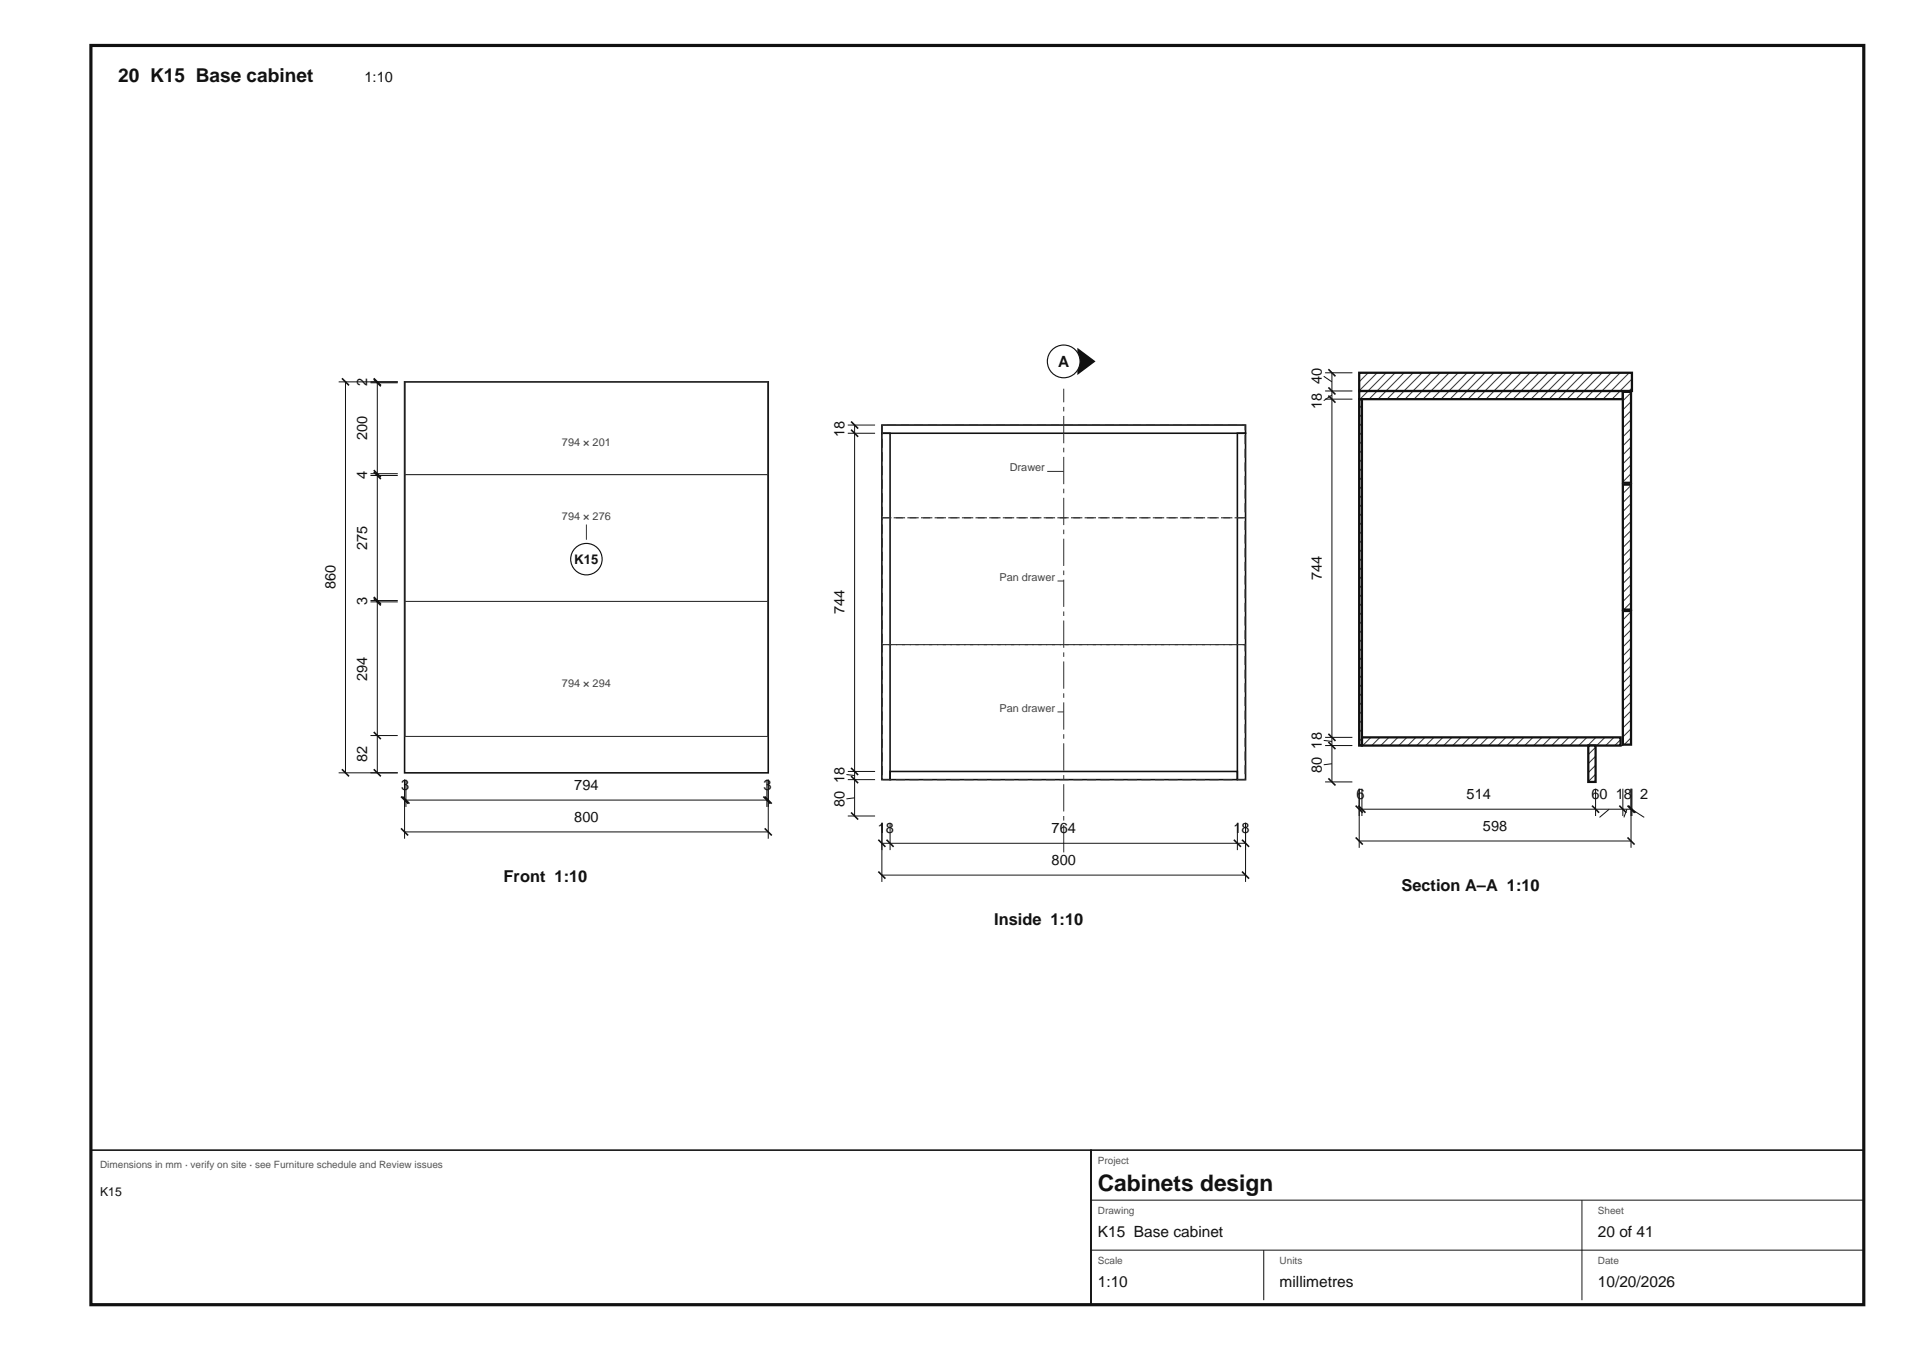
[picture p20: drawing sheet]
<svg xmlns="http://www.w3.org/2000/svg" width="420mm" height="297mm" viewBox="0 0 420 297" stroke-linecap="round" stroke-linejoin="round" font-family="sans-serif">
<defs><g id="words">
<text font-size="5" fill="#111" x="241.5" y="262">Cabinets design</text>
<text font-size="4.2" fill="#111" x="26" y="18">20 K15 Base cabinet</text>
<g font-size="3.6" fill="#111">
<text x="110.8" y="194">Front 1:10</text>
<text x="308.3" y="196">Section A–A 1:10</text>
<text x="218.7" y="203.5">Inside 1:10</text>
</g>
<g font-size="3.4" fill="#111">
<text x="232.8" y="80.7">A</text>
<text x="241.5" y="272">K15 Base cabinet</text>
<text x="351.5" y="272">20 of 41</text>
<text x="241.5" y="283">1:10</text>
<text x="281.5" y="283">millimetres</text>
<text x="351.5" y="283">10/20/2026</text>
</g>
<g font-size="3.2" fill="#111">
<text x="80.2" y="18">1:10</text>
<text x="80.8" y="85" transform="rotate(-90 80.8 85)">2</text>
<text x="290.8" y="89.9" transform="rotate(-90 290.8 89.9)">18</text>
<text x="290.8" y="84.6" transform="rotate(-90 290.8 84.6)">40</text>
<text x="80.8" y="96.9" transform="rotate(-90 80.8 96.9)">200</text>
<text x="185.8" y="96.2" transform="rotate(-90 185.8 96.2)">18</text>
<text x="80.8" y="105.3" transform="rotate(-90 80.8 105.3)">4</text>
<text x="80.8" y="121" transform="rotate(-90 80.8 121)">275</text>
<text x="73.8" y="129.7" transform="rotate(-90 73.8 129.7)">860</text>
<text x="290.8" y="127.7" transform="rotate(-90 290.8 127.7)">744</text>
<text x="80.8" y="133.2" transform="rotate(-90 80.8 133.2)">3</text>
<text x="185.8" y="135.2" transform="rotate(-90 185.8 135.2)">744</text>
<text x="80.8" y="149.8" transform="rotate(-90 80.8 149.8)">294</text>
<text x="80.8" y="167.7" transform="rotate(-90 80.8 167.7)">82</text>
<text x="290.8" y="164.7" transform="rotate(-90 290.8 164.7)">18</text>
<text x="88.3" y="173.8">3</text>
<text x="126.3" y="173.8">794</text>
<text x="168" y="173.8">3</text>
<text x="185.8" y="172.2" transform="rotate(-90 185.8 172.2)">18</text>
<text x="290.8" y="170" transform="rotate(-90 290.8 170)">80</text>
<text x="185.8" y="177.5" transform="rotate(-90 185.8 177.5)">80</text>
<text x="298.4" y="175.8">6</text>
<text x="322.7" y="175.8">514</text>
<text x="350.1" y="175.8">60</text>
<text x="355.5" y="175.8">18</text>
<text x="360.9" y="175.8">2</text>
<text x="126.3" y="180.8">800</text>
<text x="193.1" y="183.3">18</text>
<text x="231.4" y="183.3">764</text>
<text x="271.4" y="183.3">18</text>
<text x="326.3" y="182.8">598</text>
<text x="231.4" y="190.3">800</text>
</g>
<text font-size="2.9" fill="#111" x="126.4" y="124">K15</text>
<text font-size="2.7" fill="#111" x="22" y="263">K15</text>
<g font-size="2.4" fill="#444">
<text x="123.6" y="98.2">794 × 201</text>
<text x="222.2" y="103.7">Drawer</text>
<text x="123.6" y="114.4">794 × 276</text>
<text x="219.9" y="127.8">Pan drawer</text>
<text x="123.6" y="151.1">794 × 294</text>
<text x="219.9" y="156.6">Pan drawer</text>
</g>
<g font-size="2.2" fill="#555">
<text x="22" y="257">Dimensions in mm · verify on site · see Furniture schedule and Review issues</text>
<text x="241.5" y="256">Project</text>
<text x="241.5" y="267">Drawing</text>
<text x="351.5" y="267">Sheet</text>
<text x="241.5" y="278">Scale</text>
<text x="281.5" y="278">Units</text>
<text x="351.5" y="278">Date</text>
</g>
</g></defs>
<path d="M20 10h390.1v277h-390.1z" fill="none" stroke="#111" stroke-width=".7" stroke-linecap="butt"/>
<g fill="none" stroke="#111" stroke-width=".35">
<path d="M75.2 83.2l1.6 1.6M82.2 83.4l1.6 1.6M82.2 83.2l1.6 1.6M89 84h80v86h-80zM187.2 94.5l1.6 1.6M187.2 92.7l1.6 1.6M194 93.5h80v1.8h-80zM194 95.3h1.8v76.2h-1.8zM272.2 95.3h1.8v76.2h-1.8zM82.2 103.8l1.6 1.6M82.2 103.4l1.6 1.6M82.2 131.6l1.6 1.6"/>
<path d="M82.2 131.3l1.6 1.6M75.2 169.2l1.6 1.6M82.2 169.2l1.6 1.6M82.2 161l1.6 1.6M88.2 175.2l1.6 1.6M88.5 175.2l1.6 1.6M167.9 175.2l1.6 1.6M168.2 175.2l1.6 1.6M187.2 178.7l1.6 1.6M187.2 170.7l1.6 1.6M187.2 168.9l1.6 1.6M195.8 169.7h76.4v1.8h-76.4z"/>
<path d="M88.2 182.2l1.6 1.6M168.2 182.2l1.6 1.6M193.2 184.7l1.6 1.6M193.2 191.7l1.6 1.6M195 184.7l1.6 1.6M271.5 184.7l1.5 1.6M273.3 184.7l1.5 1.6M273.3 191.7l1.5 1.6"/>
</g>
<path d="M89.1 84h79.8v20.4h-79.8zM299 87.8h58v76.2h-58zM89.1 104.4h79.8v27.9h-79.8zM89.1 132.3h79.8v29.7h-79.8zM89 162h80" fill="none" stroke="#333" stroke-width=".22"/>
<g fill="none" stroke="#111" stroke-width=".22">
<path d="M74.5 84h13M76 84v86M81.5 84.2h6M83 84v86M186.5 95.3h6M186.5 93.5h6M188 93.5v86M81.5 104.6h6M81.5 104.2h6M81.5 132.4h6M81.5 132.1h6M74.5 170h13"/>
<path d="M81.5 161.8h6M89 176h80M89 171.5v13M89.3 171.5v6M168.7 171.5v6M169 171.5v13M186.2 170.4l1.8 .2M186.5 179.5h6M186.5 171.5h6M186.5 169.7h6M188 175.5l-1.8 .3M89 183h80"/>
<path d="M194 185.5h80M194 181v13M194 192.5h80M195.8 181v6M272.2 181v6M274 181v13"/>
</g>
<path d="M194.1 93.5h79.8v20.4h-79.8zM194.1 113.9h79.8v27.9h-79.8zM194.1 141.8h79.8v29.7h-79.8z" fill="none" stroke="#333" stroke-width=".25" stroke-dasharray="2 1" stroke-linecap="butt"/>
<path d="M234 187.5v-102" fill="none" stroke="#333" stroke-width=".22" stroke-dasharray="6 1 1 1" stroke-linecap="butt"/>
<path d="M299 86h58v1.8h-58z" fill="#fff"/>
<g fill="none" stroke="#333" stroke-width=".22">
<path d="M299 86v.1M301 86l-1.8 1.8M303 86l-1.8 1.8M305 86l-1.8 1.8M307 86l-1.8 1.8M308.9 86l-1.8 1.8M310.9 86l-1.8 1.8M312.9 86l-1.8 1.8M314.9 86l-1.8 1.8M316.9 86l-1.8 1.8M318.8 86l-1.8 1.8M320.8 86l-1.8 1.8"/>
<path d="M322.8 86l-1.8 1.8M324.8 86l-1.8 1.8M326.8 86l-1.8 1.8M328.7 86l-1.8 1.8M330.7 86l-1.8 1.8M332.7 86l-1.8 1.8M334.7 86l-1.8 1.8M336.7 86l-1.8 1.8M338.6 86l-1.8 1.8M340.6 86l-1.8 1.8M342.6 86l-1.8 1.8M344.6 86l-1.8 1.8"/>
<path d="M346.6 86l-1.8 1.8M348.5 86l-1.8 1.8M350.5 86l-1.8 1.8M352.5 86l-1.8 1.8M354.5 86l-1.8 1.8M356.5 86l-1.8 1.8M357.1 87.4l-.5 .4"/>
</g>
<path d="M299 86h58v1.8h-58z" fill="none" stroke="#111" stroke-width=".5"/>
<path d="M299.6 162.2h56.9v1.8h-56.9z" fill="#fff"/>
<g fill="none" stroke="#333" stroke-width=".22">
<path d="M299.6 162.2v.1M301.6 162.2l-1.8 1.8M303.6 162.2l-1.8 1.8M305.6 162.2l-1.8 1.8M307.6 162.2l-1.8 1.8M309.5 162.2l-1.8 1.8M311.5 162.2l-1.8 1.8M313.5 162.2l-1.8 1.8M315.5 162.2l-1.8 1.8M317.5 162.2l-1.8 1.8M319.4 162.2l-1.8 1.8M321.4 162.2l-1.8 1.8"/>
<path d="M323.4 162.2l-1.8 1.8M325.4 162.2l-1.8 1.8M327.4 162.2l-1.8 1.8M329.3 162.2l-1.8 1.8M331.3 162.2l-1.8 1.8M333.3 162.2l-1.8 1.8M335.3 162.2l-1.8 1.8M337.3 162.2l-1.8 1.8M339.2 162.2l-1.8 1.8M341.2 162.2l-1.8 1.8M343.2 162.2l-1.8 1.8M345.2 162.2l-1.8 1.8"/>
<path d="M347.2 162.2l-1.8 1.8M349.1 162.2l-1.8 1.8M351.1 162.2l-1.8 1.8M353.1 162.2l-1.8 1.8M355.1 162.2l-1.8 1.8M356.6 162.7l-1.3 1.3"/>
</g>
<path d="M299.6 162.2h56.9v1.8h-56.9z" fill="none" stroke="#111" stroke-width=".5"/>
<path d="M299 87.8h.6v76.2h-.6z" fill="#fff"/>
<g fill="none" stroke="#333" stroke-width=".22">
<path d="M299 87.8v.1M299.7 89.1l-.7 .7M299.7 91.1l-.7 .7M299.7 93.1l-.7 .7M299.7 95.1l-.7 .7M299.7 97.1l-.7 .7M299.7 99l-.7 .7M299.7 101l-.7 .7M299.7 103l-.7 .7M299.7 105l-.7 .7M299.7 107l-.7 .7M299.7 108.9l-.7 .7"/>
<path d="M299.7 110.9l-.7 .7M299.7 112.9l-.7 .7M299.7 114.9l-.7 .7M299.7 116.9l-.7 .7M299.7 118.8l-.7 .7M299.7 120.8l-.7 .7M299.7 122.8l-.7 .7M299.7 124.8l-.7 .7M299.7 126.8l-.7 .7M299.7 128.7l-.7 .7M299.7 130.7l-.7 .7M299.7 132.7l-.7 .7"/>
<path d="M299.7 134.7l-.7 .7M299.7 136.7l-.7 .7M299.7 138.6l-.7 .7M299.7 140.6l-.7 .7M299.7 142.6l-.7 .7M299.7 144.6l-.7 .7M299.7 146.6l-.7 .7M299.7 148.5l-.7 .7M299.7 150.5l-.7 .7M299.7 152.5l-.7 .7M299.7 154.5l-.7 .7M299.7 156.5l-.7 .7"/>
<path d="M299.7 158.4l-.7 .7M299.7 160.4l-.7 .7M299.7 162.4l-.7 .7"/>
</g>
<path d="M299 87.8h.6v76.2h-.6z" fill="none" stroke="#111" stroke-width=".5"/>
<path d="M357 134.4h1.8v29.4h-1.8z" fill="#fff"/>
<g fill="none" stroke="#333" stroke-width=".22">
<path d="M357 134.4v.1M358.9 134.5l-1.9 1.9M358.9 136.5l-1.9 1.9M358.9 138.5l-1.9 1.9M358.9 140.5l-1.9 1.9M358.9 142.5l-1.9 1.9M358.9 144.4l-1.9 1.9M358.9 146.4l-1.9 1.9M358.9 148.4l-1.9 1.9M358.9 150.4l-1.9 1.9M358.9 152.4l-1.9 1.9M358.9 154.3l-1.9 1.9"/>
<path d="M358.9 156.3l-1.9 1.9M358.9 158.3l-1.9 1.9M358.9 160.3l-1.9 1.9M358.9 162.3l-1.6 1.5"/>
</g>
<path d="M357 134.4h1.8v29.4h-1.8z" fill="none" stroke="#111" stroke-width=".5"/>
<path d="M357 106.6h1.8v27.5h-1.8z" fill="#fff"/>
<g fill="none" stroke="#333" stroke-width=".22">
<path d="M357 106.6v.1M358.9 106.7l-1.9 1.9M358.9 108.7l-1.9 1.9M358.9 110.7l-1.9 1.9M358.9 112.7l-1.9 1.9M358.9 114.7l-1.9 1.9M358.9 116.6l-1.9 1.9M358.9 118.6l-1.9 1.9M358.9 120.6l-1.9 1.9M358.9 122.6l-1.9 1.9M358.9 124.6l-1.9 1.9M358.9 126.5l-1.9 1.9"/>
<path d="M358.9 128.5l-1.9 1.9M358.9 130.5l-1.9 1.9M358.9 132.5l-1.6 1.6"/>
</g>
<path d="M357 106.6h1.8v27.5h-1.8z" fill="none" stroke="#111" stroke-width=".5"/>
<path d="M357 86.2h1.8v20h-1.8z" fill="#fff"/>
<path d="M357 86.2v.1M358.9 86.3l-1.9 1.9M358.9 88.3l-1.9 1.9M358.9 90.3l-1.9 1.9M358.9 92.3l-1.9 1.9M358.9 94.3l-1.9 1.9M358.9 96.2l-1.9 1.9M358.9 98.2l-1.9 1.9M358.9 100.2l-1.9 1.9M358.9 102.2l-1.9 1.9M358.9 104.2l-1.9 1.9M358.9 106.1l-.1 .1" fill="none" stroke="#333" stroke-width=".22"/>
<path d="M357 86.2h1.8v20h-1.8z" fill="none" stroke="#111" stroke-width=".5"/>
<path d="M299 82h60v4h-60z" fill="#fff"/>
<g fill="none" stroke="#333" stroke-width=".22">
<path d="M299 82v.1M301 82l-2 2M303 82l-4 4M305 82l-4 4M307 82l-4 4M308.9 82l-4 4M310.9 82l-4 4M312.9 82l-4 4M314.9 82l-4 4M316.9 82l-4 4M318.8 82l-4 4M320.8 82l-4 4"/>
<path d="M322.8 82l-4 4M324.8 82l-4 4M326.8 82l-4 4M328.7 82l-4 4M330.7 82l-4 4M332.7 82l-4 4M334.7 82l-4 4M336.7 82l-4 4M338.6 82l-4 4M340.6 82l-4 4M342.6 82l-4 4M344.6 82l-4 4"/>
<path d="M346.6 82l-4 4M348.5 82l-4 4M350.5 82l-4 4M352.5 82l-4 4M354.5 82l-4 4M356.5 82l-4 4M358.4 82l-4 4M359.1 83.3l-2.7 2.7M359.1 85.3l-.7 .7"/>
</g>
<path d="M299 82h60v4h-60z" fill="none" stroke="#111" stroke-width=".5"/>
<path d="M349.4 164h1.6v8h-1.6z" fill="#fff"/>
<path d="M349.4 164v.1M351.1 164.4l-1.7 1.7M351.1 166.3l-1.7 1.7M351.1 168.3l-1.7 1.7M351.1 170.3l-1.7 1.7" fill="none" stroke="#333" stroke-width=".22"/>
<path d="M349.4 164h1.6v8h-1.6z" fill="none" stroke="#111" stroke-width=".5"/>
<g fill="none" stroke="#111" stroke-width=".22">
<path d="M291.2 82.8l1.8 1.2M291.5 87.8h6M291.5 86h6M291.5 82h6M293 82v90M293 86.9l-1.8 1.2M291.2 162.9l1.8 .2M291.5 172h6M291.5 164h6M291.5 162.2h6M293 168l-1.8 .3M299 178h60"/>
<path d="M299 173.5v13M299.6 173.5v6M351 173.5v6M354 178l-2.1 1.8M357 173.5v6M357.9 178l-.6 1.8M358.8 173.5v13M358.9 178l2.8 1.8M359 173.5v6M299 185h59.8"/>
</g>
<g fill="none" stroke="#111" stroke-width=".35">
<path d="M292.3 87l1.5 1.6M292.3 85.2l1.5 1.6M292.3 81.2l1.5 1.6M292.3 171.2l1.5 1.6M292.3 163.2l1.5 1.6M292.3 161.4l1.5 1.6M298.3 177.2l1.5 1.6M298.9 177.2l1.5 1.6M350.3 177.2l1.5 1.6M356.3 177.2l1.5 1.6M358.1 177.2l1.5 1.6M358.3 177.2l1.5 1.6"/>
<path d="M298.3 184.2l1.5 1.6M358.1 184.2l1.5 1.6"/>
</g>
<circle cx="129" cy="123" r="3.5" fill="#fff"/>
<circle cx="129" cy="123" r="3.5" fill="none" stroke="#111" stroke-width=".25"/>
<path d="M129 115.4v3.3M230.4 103.7h3.6M232.7 127.8h1.3M232.7 156.6h1.3" fill="none" stroke="#333" stroke-width=".22"/>
<path d="M237 76.5l4 3-4 3z" fill="#111"/>
<circle cx="234" cy="79.5" r="3.6" fill="#fff"/>
<circle cx="234" cy="79.5" r="3.6" fill="none" stroke="#111" stroke-width=".25"/>
<path d="M20 253h220v34h-220zM240 253h170.1v34h-170.1z" fill="none" stroke="#111" stroke-width=".35"/>
<path d="M240 264h170.1M240 275h170.1M278 275v11M348 264v22" fill="none" stroke="#111" stroke-width=".22"/>
<use href="#words"/>
</svg>
